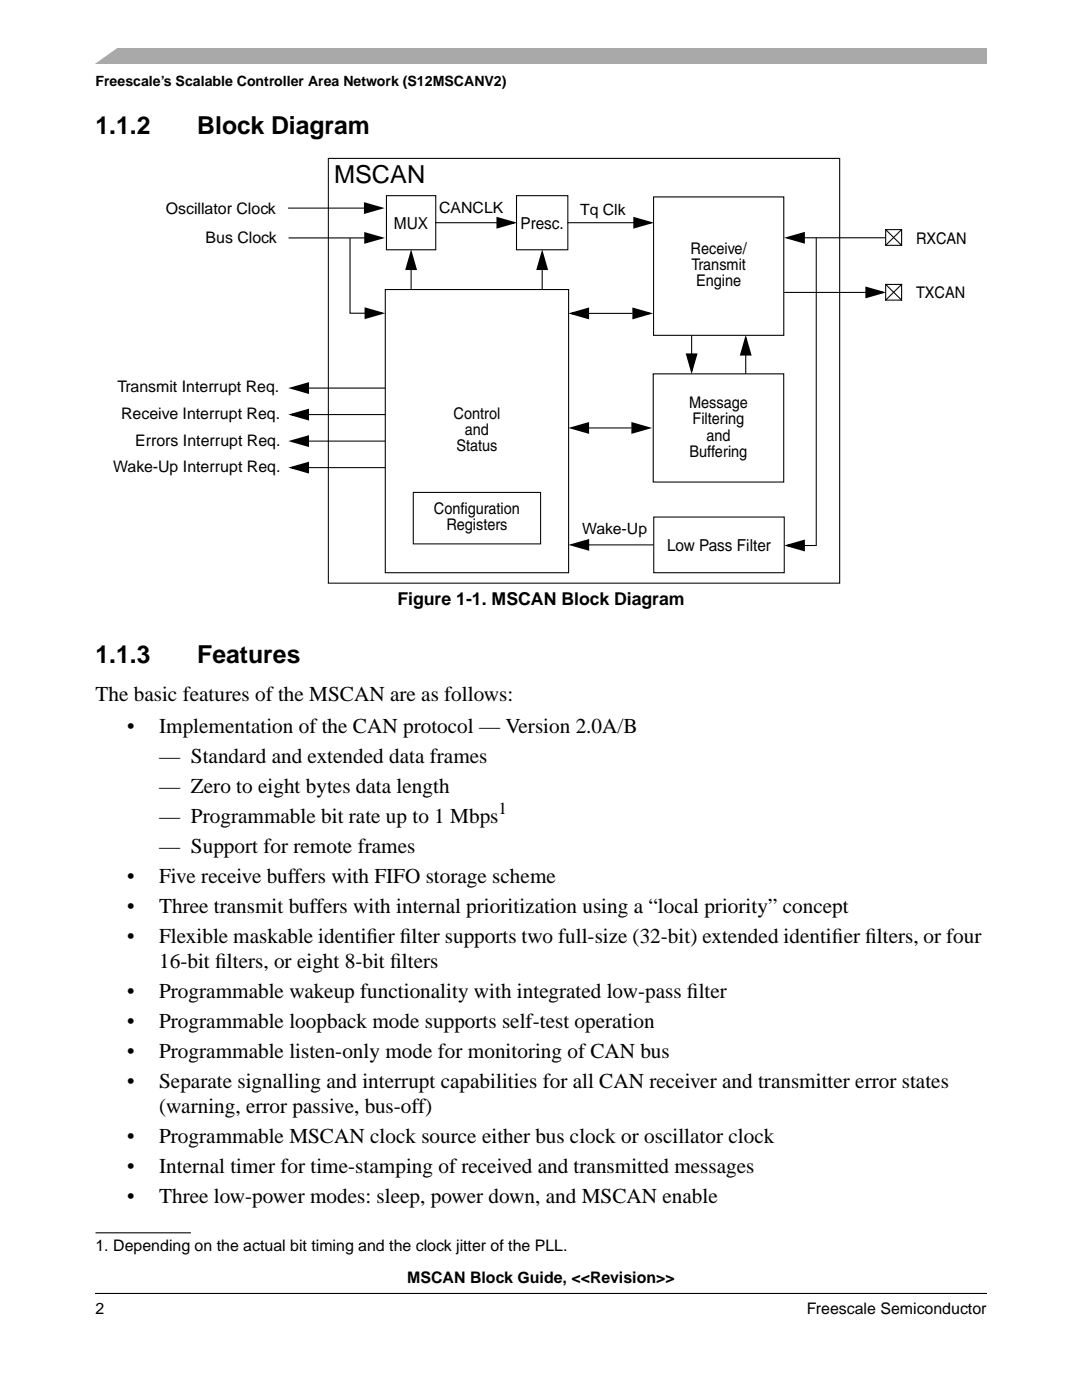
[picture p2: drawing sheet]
<svg xmlns="http://www.w3.org/2000/svg" width="216mm" height="279mm" viewBox="0 0 216 279" stroke-linecap="round" stroke-linejoin="round" font-family="sans-serif">
<defs><g id="words">
<g font-size="4.9">
<text x="19" y="26.8">1.1.2</text>
<text x="39.4" y="26.8">Block Diagram</text>
<text x="66.7" y="36.4">MSCAN</text>
<text x="19" y="132.3">1.1.3</text>
<text x="39.4" y="132.3">Features</text>
</g>
<g font-size="4.2">
<text x="19" y="139.9">The basic features of the MSCAN are as follows:</text>
<text x="25.4" y="146.3">•</text>
<text x="31.7" y="146.3">Implementation of the CAN protocol — Version 2.0A/B</text>
<text x="31.7" y="152.2">— Standard and extended data frames</text>
<text x="31.7" y="158.2">— Zero to eight bytes data length</text>
<text x="31.7" y="164.2">— Programmable bit rate up to 1 Mbps</text>
<text x="31.7" y="170.2">— Support for remote frames</text>
<text x="25.4" y="176.2">•</text>
<text x="31.7" y="176.2">Five receive buffers with FIFO storage scheme</text>
<text x="25.4" y="182.2">•</text>
<text x="31.7" y="182.2">Three transmit buffers with internal prioritization using a “local priority” concept</text>
<text x="25.4" y="188.2">•</text>
<text x="31.7" y="188.2">Flexible maskable identif</text>
<text x="73.2" y="188.2">ier f</text>
<text x="79.8" y="188.2">ilter supports two full-size (32-bit) extended identif</text>
<text x="166" y="188.2">ier f</text>
<text x="172.6" y="188.2">ilters, or four</text>
<text x="31.7" y="193.2">16-bit f</text>
<text x="42.9" y="193.2">ilters, or eight 8-bit f</text>
<text x="77.8" y="193.2">ilters</text>
<text x="25.4" y="199.2">•</text>
<text x="31.7" y="199.2">Programmable wakeup functionality with integrated low-pass f</text>
<text x="137.1" y="199.2">ilter</text>
<text x="25.4" y="205.2">•</text>
<text x="31.7" y="205.2">Programmable loopback mode supports self-test operation</text>
<text x="25.4" y="211.2">•</text>
<text x="31.7" y="211.2">Programmable listen-only mode for monitoring of CAN bus</text>
<text x="25.4" y="217.2">•</text>
<text x="31.7" y="217.2">Separate signalling and interrupt capabilities for all CAN receiver and transmitter error states</text>
<text x="31.7" y="222.1">(warning, error passive, bus-off)</text>
<text x="25.4" y="228.1">•</text>
<text x="31.7" y="228.1">Programmable MSCAN clock source either bus clock or oscillator clock</text>
<text x="25.4" y="234.1">•</text>
<text x="31.7" y="234.1">Internal timer for time-stamping of received and transmitted messages</text>
<text x="25.4" y="240.1">•</text>
<text x="31.7" y="240.1">Three low-power modes: sleep, power down, and MSCAN enable</text>
</g>
<text font-size="3.5" x="79.3" y="120.7">Figure 1-1. MSCAN Block Diagram</text>
<text font-size="3.4" x="99.5" y="162.5">1</text>
<g font-size="3.3">
<text x="78.6" y="45.6">MUX</text>
<text x="103.9" y="45.6">Presc.</text>
<text x="133.1" y="109.9">Low Pass Filter</text>
</g>
<g font-size="3.2">
<text x="33.1" y="42.7">Oscillator Clock</text>
<text x="41" y="48.4">Bus Clock</text>
<text x="137.8" y="50.7">Receive/</text>
<text x="138" y="53.9">Transmit</text>
<text x="182.8" y="48.6">RXCAN</text>
<text x="138.9" y="57.1">Engine</text>
<text x="182.8" y="59.5">TXCAN</text>
<text x="23.5" y="78.3">Transmit Interrupt Req.</text>
<text x="24.2" y="83.5">Receive Interrupt Req.</text>
<text x="90.5" y="83.7">Control</text>
<text x="137.5" y="81.5">Message</text>
<text x="27" y="89">Errors Interrupt Req.</text>
<text x="92.8" y="86.9">and</text>
<text x="138.2" y="84.7">Filtering</text>
<text x="140.9" y="87.9">and</text>
<text x="22.6" y="94.2">Wake-Up Interrupt Req.</text>
<text x="91.1" y="90.1">Status</text>
<text x="137.6" y="91.1">Buffering</text>
<text x="86.6" y="102.6">Conf</text>
<text x="89.1" y="105.8">Registers</text>
<text x="91.9" y="102.6">iguration</text>
<text x="19" y="249.7">1. Depending on the actual bit timing and the clock jitter of the PLL.</text>
<text x="81.3" y="256.1">MSCAN Block Guide, &lt;&lt;Revision&gt;&gt;</text>
<text x="19" y="262.3">2</text>
<text x="161" y="262.3">Freescale Semiconductor</text>
</g>
<g font-size="3.1">
<text x="87.6" y="42.5">CANCLK</text>
<text x="115.7" y="42.9">Tq Clk</text>
<text x="116.2" y="106.6">Wake-Up</text>
</g>
<text font-size="2.8" x="19" y="17.2">Freescale’s Scalable Controller Area Network (S12MSCANV2)</text>
</g></defs>
<path d="M19 9.5h177.8v3.2h-177.8z" fill="#a7a9ac"/>
<g fill="#fff">
<path d="M17.1 9.2h6.8l-5.3 3.8h-1.5z"/>
<path d="M19 258.1h177.8z"/>
</g>
<path d="M19 257.2h177.8v2.3h-177.8z" fill="#fff"/>
<path d="M19 258.1h177.8" fill="none" stroke="#000" stroke-width=".21"/>
<path d="M19 245.2h177.8v2.4h-177.8z" fill="#fff"/>
<path d="M19 246h19.1z" fill="#fff"/>
<path d="M19 246h19.1" fill="none" stroke="#000" stroke-width=".21"/>
<path d="M65.5 31.6h102v84.8h-102z" fill="#fff"/>
<path d="M65.5 31.6h102v84.8h-102zM130.3 74.6h26.1v21.6h-26.1z" fill="none" stroke="#000" stroke-width=".21"/>
<path d="M76.9 57.8h36.6v56.5h-36.6z" fill-rule="evenodd" fill="#fff" stroke="#000" stroke-width=".21"/>
<path d="M157.2 47.5l3.2-1v1.9zM172.9 57.4l3.2 1-3.2 .9zM137.1 70.7h1.8l-.9 3.3zM148.8 67.5l.9 3.3h-1.8zM114.1 85.4l3.3-.9v1.8zM126.2 84.5l3.2 .9-3.2 .9z" fill="none" stroke="#000" stroke-width=".38"/>
<path d="M157.2 47.5l3.2-1v1.9zM172.9 57.4l3.2 1-3.2 .9zM137.1 70.7h1.8l-.9 3.3zM148.8 67.5l.9 3.3h-1.8zM114.1 85.4l3.3-.9v1.8zM126.2 84.5l3.2 .9-3.2 .9z" fill="#000"/>
<path d="M156.5 58.4h16.2M160.6 47.5h16.2M138 67v3.5M148.8 71v3.5M117.5 85.4h8.5" fill="none" stroke="#000" stroke-width=".21"/>
<g fill="#fff" stroke="#000" stroke-width=".21">
<path d="M176.7 45.8l3.2 3.2z"/>
<path d="M176.7 49l3.2-3.2z"/>
<path d="M176.7 56.8l3.2 3.1z"/>
<path d="M176.7 59.9l3.2-3.1z"/>
<path d="M176.7 45.8h3.2v3.2h-3.2z" fill-rule="evenodd"/>
<path d="M176.7 56.8h3.2v3.1h-3.2z" fill-rule="evenodd"/>
</g>
<path d="M72.8 40.6l3.3 .9-3.3 1zM72.9 46.6l3.2 .9-3.2 .9zM58.2 77.4l3.3-.9v1.9zM58.2 82.7l3.3-.9v1.9zM58.2 88l3.3-.9v1.9zM58.2 93.3l3.3-.9v1.9z" fill="none" stroke="#000" stroke-width=".38"/>
<path d="M72.8 40.6l3.3 .9-3.3 1zM72.9 46.6l3.2 .9-3.2 .9zM58.2 77.4l3.3-.9v1.9zM58.2 82.7l3.3-.9v1.9zM58.2 88l3.3-.9v1.9zM58.2 93.3l3.3-.9v1.9z" fill="#000"/>
<path d="M57.6 41.5h15M57.7 47.5h15M61.6 77.4h15.2M61.6 82.7h15.2M61.6 88h15.2M61.6 93.3h15.2" fill="none" stroke="#000" stroke-width=".21"/>
<path d="M82.5 98.3h25.4v10.2h-25.4z" fill-rule="evenodd" fill="#fff" stroke="#000" stroke-width=".21"/>
<path d="M114.1 62.5l3.3-.9v1.9zM126.4 61.6l3.2 .9-3.2 1z" fill="none" stroke="#000" stroke-width=".38"/>
<path d="M114.1 62.5l3.3-.9v1.9zM126.4 61.6l3.2 .9-3.2 1z" fill="#000"/>
<path d="M130.4 39.3h26v27.6h-26zM117.5 62.5h8.7" fill="none" stroke="#000" stroke-width=".21"/>
<g fill="#fff" stroke="#000" stroke-width=".21">
<path d="M77.1 39.1h9.9v10.7h-9.9z" fill-rule="evenodd"/>
<path d="M103.1 39.1h10.2v10.7h-10.2z" fill-rule="evenodd"/>
</g>
<path d="M82 50.5l1 3.2h-1.9zM99.3 43.5l3.2 .9-3.2 1zM108.2 50.5l.9 3.2h-1.8zM126.6 43.5l3.2 .9-3.2 1zM72.9 61.6l3.3 .9-3.3 .9zM114.1 108.7l3.3-.9v1.9zM157.2 108.9l3.2-1v1.9z" fill="none" stroke="#000" stroke-width=".38"/>
<path d="M82 50.5l1 3.2h-1.9zM99.3 43.5l3.2 .9-3.2 1zM108.2 50.5l.9 3.2h-1.8zM126.6 43.5l3.2 .9-3.2 1zM72.9 61.6l3.3 .9-3.3 .9zM114.1 108.7l3.3-.9v1.9zM157.2 108.9l3.2-1v1.9z" fill="#000"/>
<path d="M69.8 47.6v14.9h3M82 53.9v3.8M86.9 44.4h12.2M108.2 53.9v3.8M113.3 44.4h13.1M162.9 47.6v61.3h-2.3M117.5 108.7h12.8M130.5 103.2h26v11.1h-26z" fill="none" stroke="#000" stroke-width=".21"/>
<use href="#words"/>
</svg>
